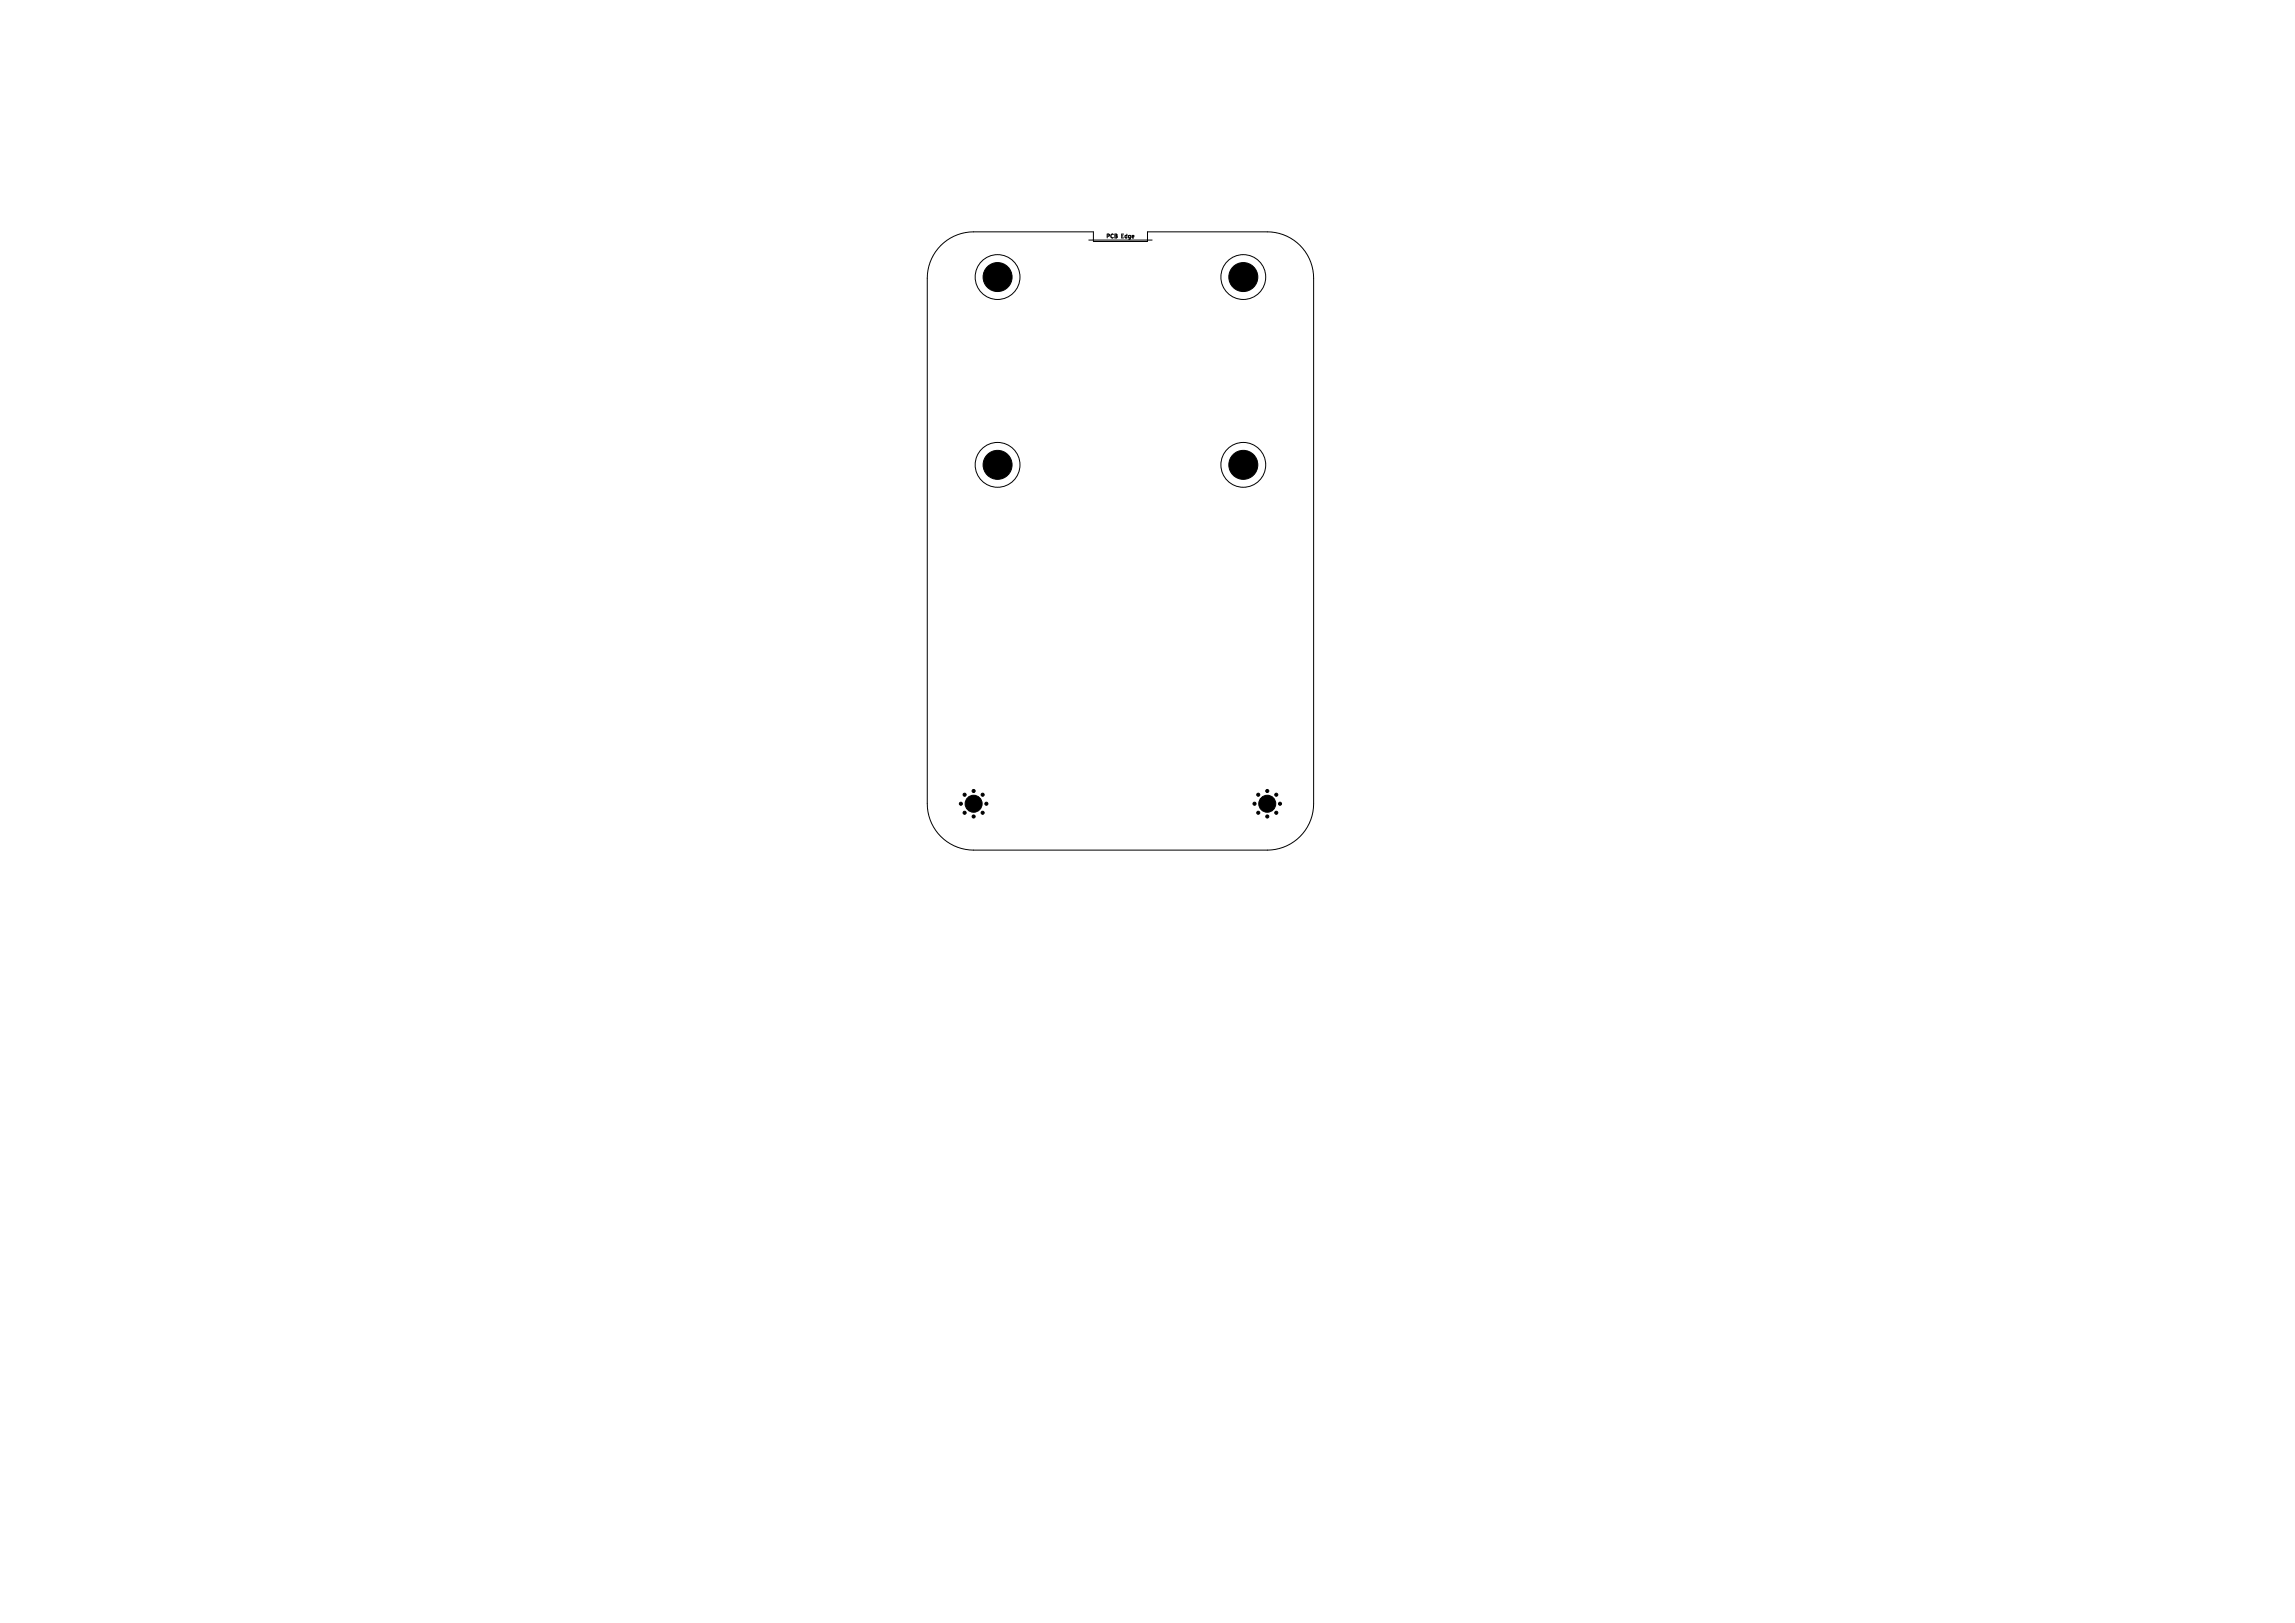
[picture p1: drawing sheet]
<svg xmlns="http://www.w3.org/2000/svg" width="297mm" height="210mm" viewBox="0 0 297 210" stroke-linecap="round" stroke-linejoin="round" font-family="sans-serif">
<defs><g id="words">
<g font-size=".7">
<text x="143.1" y="31">PCB</text>
<text x="145.1" y="31">Edge</text>
</g>
</g></defs>
<g fill="none" stroke="#000" stroke-width=".13">
<path d="M121.8 31.8a6 6 0 0 1 4.2-1.8h15.5v1.3h7v-1.3h15.5a6 6 0 0 1 6 6v68a6 6 0 0 1-6 6h-38a6 6 0 0 1-6-6v-68a6 6 0 0 1 1.8-4.2zM140.9 31.1h8.2"/>
<circle cx="129.1" cy="35.8" r="2.9"/>
<circle cx="160.9" cy="35.8" r="2.9"/>
<circle cx="129.1" cy="60.1" r="2.9"/>
<circle cx="160.9" cy="60.1" r="2.9"/>
</g>
<g fill="#000" stroke="#000" stroke-width=".13">
<circle cx="129.1" cy="35.9" r="1.87"/>
<circle cx="160.9" cy="35.9" r="1.87"/>
<circle cx="129.1" cy="60.2" r="1.87"/>
<circle cx="160.9" cy="60.2" r="1.87"/>
<circle cx="124.4" cy="104" r=".2"/>
<circle cx="124.8" cy="102.8" r=".2"/>
<circle cx="124.8" cy="105.2" r=".2"/>
<circle cx="126" cy="104" r="1.1"/>
<circle cx="126" cy="102.3" r=".2"/>
<circle cx="126" cy="105.6" r=".2"/>
<circle cx="127.2" cy="105.2" r=".2"/>
<circle cx="127.2" cy="102.8" r=".2"/>
<circle cx="127.7" cy="104" r=".2"/>
<circle cx="162.4" cy="104" r=".2"/>
<circle cx="162.8" cy="102.8" r=".2"/>
<circle cx="162.8" cy="105.2" r=".2"/>
<circle cx="164" cy="105.6" r=".2"/>
<circle cx="164" cy="102.3" r=".2"/>
<circle cx="164" cy="104" r="1.1"/>
<circle cx="165.2" cy="105.2" r=".2"/>
<circle cx="165.2" cy="102.8" r=".2"/>
<circle cx="165.7" cy="104" r=".2"/>
</g>
<use href="#words"/>
</svg>
